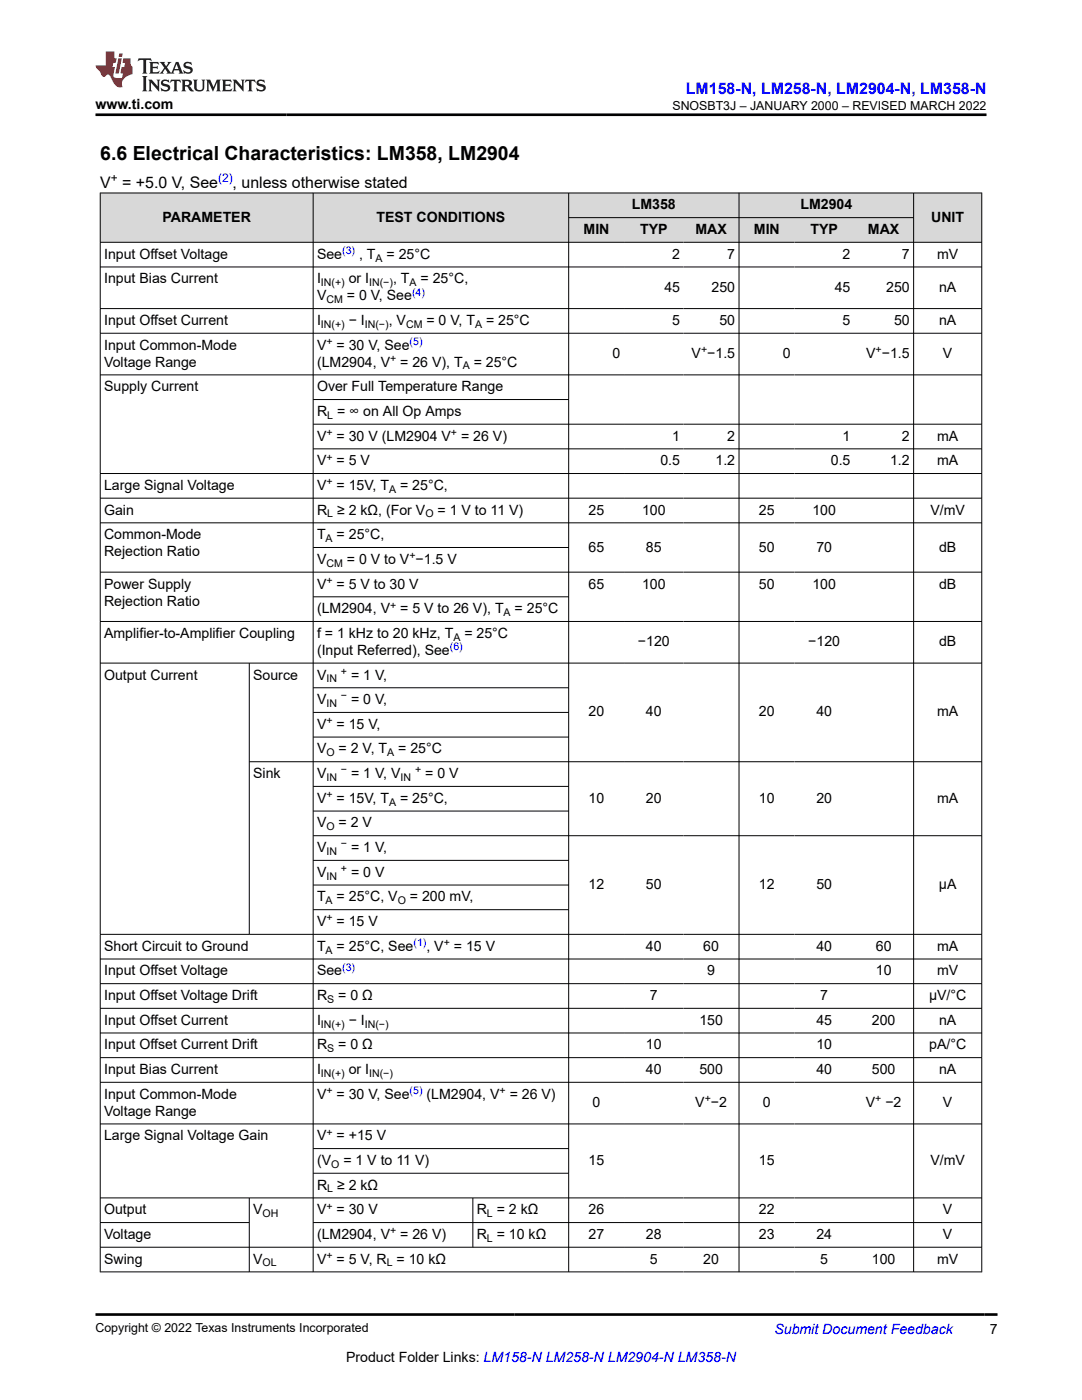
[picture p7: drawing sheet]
<svg xmlns="http://www.w3.org/2000/svg" width="216mm" height="279mm" viewBox="0 0 216 279" stroke-linecap="round" stroke-linejoin="round" font-family="sans-serif">
<defs><g id="words">
<text font-size="3.9" x="20" y="32">6.6 Electrical Characteristics: LM358, LM2904</text>
<text font-size="3.2" fill="#00f" x="136.9" y="18.7">LM158-N, LM258-N, LM2904-N, LM358-N</text>
<g font-size="3.2">
<text x="20" y="37.5">V</text>
<text x="24.4" y="37.5">= +5.0 V, See</text>
<text x="46.4" y="37.5">, unless otherwise stated</text>
</g>
<g font-size="2.8">
<text x="19.1" y="21.8">www.ti.com</text>
<text x="126.1" y="41.8">LM358</text>
<text x="159.7" y="41.8">LM2904</text>
<text x="32.4" y="44.2">PARAMETER</text>
<text x="75.1" y="44.2">TEST CONDITIONS</text>
<text x="116.4" y="46.7">MIN</text>
<text x="127.7" y="46.7">TYP</text>
<text x="138.8" y="46.7">MAX</text>
<text x="150.4" y="46.7">MIN</text>
<text x="161.7" y="46.7">TYP</text>
<text x="173.2" y="46.7">MAX</text>
<text x="185.8" y="44.2">UNIT</text>
<text x="20.8" y="51.6">Input Offset Voltage</text>
<text x="63.3" y="51.6">See</text>
<text x="71.6" y="51.6">, T</text>
<text x="77.1" y="51.6">= 25°C</text>
<text x="134.1" y="51.6">2</text>
<text x="145.1" y="51.6">7</text>
<text x="168.1" y="51.6">2</text>
<text x="180" y="51.6">7</text>
<text x="187" y="51.6">mV</text>
<text x="20.8" y="56.6">Input Bias Current</text>
<text x="63.3" y="59.9">V</text>
<text x="63.3" y="56.6">I</text>
<text x="69.2" y="59.9">= 0 V, See</text>
<text x="69.6" y="56.6">or I</text>
<text x="78.4" y="56.6">, T</text>
<text x="83.9" y="56.6">= 25°C,</text>
<text x="132.6" y="58.2">45</text>
<text x="142" y="58.2">250</text>
<text x="166.6" y="58.2">45</text>
<text x="176.8" y="58.2">250</text>
<text x="187.4" y="58.2">nA</text>
<text x="20.8" y="64.9">Input Offset Current</text>
<text x="63.3" y="64.9">I</text>
<text x="69.6" y="64.9">− I</text>
<text x="77.6" y="64.9">, V</text>
<text x="85.1" y="64.9">= 0 V, T</text>
<text x="97" y="64.9">= 25°C</text>
<text x="134.1" y="64.9">5</text>
<text x="143.6" y="64.9">50</text>
<text x="168.1" y="64.9">5</text>
<text x="178.4" y="64.9">50</text>
<text x="187.4" y="64.9">nA</text>
<text x="20.8" y="69.8">Input Common-Mode</text>
<text x="63.3" y="69.8">V</text>
<text x="67.2" y="69.8">= 30 V, See</text>
<text x="122.2" y="71.5">0</text>
<text x="138" y="71.5">V −1.5</text>
<text x="156.2" y="71.5">0</text>
<text x="172.8" y="71.5">V −1.5</text>
<text x="188.2" y="71.5">V</text>
<text x="20.8" y="73.2">Voltage Range</text>
<text x="63.3" y="73.2">(LM2904, V</text>
<text x="79.9" y="73.2">= 26 V), T</text>
<text x="94.5" y="73.2">= 25°C</text>
<text x="20.8" y="78.1">Supply Current</text>
<text x="63.3" y="78.1">Over Full Temperature Range</text>
<text x="63.3" y="83">R = ∞ on All Op Amps</text>
<text x="63.3" y="87.9">V</text>
<text x="67.2" y="87.9">= 30 V (LM2904 V</text>
<text x="92" y="87.9">= 26 V)</text>
<text x="134.1" y="87.9">1</text>
<text x="145.1" y="87.9">2</text>
<text x="168.1" y="87.9">1</text>
<text x="180" y="87.9">2</text>
<text x="187" y="87.9">mA</text>
<text x="63.3" y="92.9">V</text>
<text x="67.2" y="92.9">= 5 V</text>
<text x="131.8" y="92.9">0.5</text>
<text x="142.8" y="92.9">1.2</text>
<text x="165.8" y="92.9">0.5</text>
<text x="177.6" y="92.9">1.2</text>
<text x="187" y="92.9">mA</text>
<text x="20.8" y="97.8">Large Signal Voltage</text>
<text x="63.3" y="97.8">V</text>
<text x="67.2" y="97.8">= 15V, T</text>
<text x="79.8" y="97.8">= 25°C,</text>
<text x="20.8" y="102.7">Gain</text>
<text x="20.8" y="107.6">Common-Mode</text>
<text x="63.3" y="102.7">R ≥ 2 kΩ, (For V</text>
<text x="63.3" y="107.6">T</text>
<text x="67.2" y="107.6">= 25°C,</text>
<text x="87.3" y="102.7">= 1 V to 11 V)</text>
<text x="117.5" y="102.7">25</text>
<text x="128.1" y="102.7">100</text>
<text x="151.4" y="102.7">25</text>
<text x="162.1" y="102.7">100</text>
<text x="185.7" y="102.7">V/mV</text>
<text x="20.8" y="111">Rejection Ratio</text>
<text x="63.3" y="112.5">V</text>
<text x="69.2" y="112.5">= 0 V to V −1.5 V</text>
<text x="117.5" y="110.1">65</text>
<text x="128.9" y="110.1">85</text>
<text x="151.4" y="110.1">50</text>
<text x="162.9" y="110.1">70</text>
<text x="187.4" y="110.1">dB</text>
<text x="20.8" y="117.5">Power Supply</text>
<text x="63.3" y="117.5">V</text>
<text x="67.2" y="117.5">= 5 V to 30 V</text>
<text x="117.5" y="117.5">65</text>
<text x="128.1" y="117.5">100</text>
<text x="151.4" y="117.5">50</text>
<text x="162.1" y="117.5">100</text>
<text x="187.4" y="117.5">dB</text>
<text x="20.8" y="120.8">Rejection Ratio</text>
<text x="63.3" y="122.4">(LM2904, V</text>
<text x="79.9" y="122.4">= 5 V to 26 V), T</text>
<text x="102.7" y="122.4">= 25°C</text>
<text x="20.8" y="127.3">Amplifier-to-Amplifier Coupling</text>
<text x="63.3" y="130.7">(Input Referred), See</text>
<text x="63.3" y="127.3">f = 1 kHz to 20 kHz, T</text>
<text x="92.7" y="127.3">= 25°C</text>
<text x="127.3" y="129">−120</text>
<text x="161.3" y="129">−120</text>
<text x="187.4" y="129">dB</text>
<text x="20.8" y="135.6">Output Current</text>
<text x="50.5" y="135.6">Source</text>
<text x="63.3" y="135.6">V</text>
<text x="70.1" y="135.6">= 1 V,</text>
<text x="63.3" y="140.5">V</text>
<text x="70.1" y="140.5">= 0 V,</text>
<text x="117.5" y="143">20</text>
<text x="128.9" y="143">40</text>
<text x="151.4" y="143">20</text>
<text x="162.9" y="143">40</text>
<text x="187" y="143">mA</text>
<text x="63.3" y="145.5">V</text>
<text x="67.2" y="145.5">= 15 V,</text>
<text x="50.5" y="155.3">Sink</text>
<text x="63.3" y="150.4">V</text>
<text x="63.3" y="155.3">V</text>
<text x="67.6" y="150.4">= 2 V, T</text>
<text x="70.1" y="155.3">= 1 V, V</text>
<text x="79.5" y="150.4">= 25°C</text>
<text x="84.8" y="155.3">= 0 V</text>
<text x="63.3" y="160.2">V</text>
<text x="67.2" y="160.2">= 15V, T</text>
<text x="79.8" y="160.2">= 25°C,</text>
<text x="117.5" y="160.2">10</text>
<text x="128.9" y="160.2">20</text>
<text x="151.4" y="160.2">10</text>
<text x="162.9" y="160.2">20</text>
<text x="187" y="160.2">mA</text>
<text x="63.3" y="165.1">V</text>
<text x="67.6" y="165.1">= 2 V</text>
<text x="63.3" y="170.1">V</text>
<text x="70.1" y="170.1">= 1 V,</text>
<text x="63.3" y="175">V</text>
<text x="63.3" y="179.9">T</text>
<text x="67.2" y="179.9">= 25°C, V</text>
<text x="70.1" y="175">= 0 V</text>
<text x="81.8" y="179.9">= 200 mV,</text>
<text x="117.5" y="177.4">12</text>
<text x="128.9" y="177.4">50</text>
<text x="151.4" y="177.4">12</text>
<text x="162.9" y="177.4">50</text>
<text x="187.3" y="177.4">μA</text>
<text x="63.3" y="184.8">V</text>
<text x="67.2" y="184.8">= 15 V</text>
<text x="20.8" y="189.7">Short Circuit to Ground</text>
<text x="63.3" y="189.7">T</text>
<text x="67.2" y="189.7">= 25°C, See</text>
<text x="85.1" y="189.7">, V</text>
<text x="90.6" y="189.7">= 15 V</text>
<text x="128.9" y="189.7">40</text>
<text x="140.3" y="189.7">60</text>
<text x="162.9" y="189.7">40</text>
<text x="174.8" y="189.7">60</text>
<text x="187" y="189.7">mA</text>
<text x="20.8" y="194.7">Input Offset Voltage</text>
<text x="63.3" y="194.7">See</text>
<text x="141.1" y="194.7">9</text>
<text x="174.8" y="194.7">10</text>
<text x="187" y="194.7">mV</text>
<text x="20.8" y="199.6">Input Offset Voltage Drift</text>
<text x="63.3" y="199.6">R</text>
<text x="67.5" y="199.6">= 0 Ω</text>
<text x="129.7" y="199.6">7</text>
<text x="163.7" y="199.6">7</text>
<text x="185.4" y="199.6">μV/°C</text>
<text x="20.8" y="204.5">Input Offset Current</text>
<text x="20.8" y="209.4">Input Offset Current Drift</text>
<text x="63.3" y="204.5">I</text>
<text x="63.3" y="209.4">R</text>
<text x="67.5" y="209.4">= 0 Ω</text>
<text x="69.6" y="204.5">− I</text>
<text x="128.9" y="209.4">10</text>
<text x="139.6" y="204.5">150</text>
<text x="162.9" y="204.5">45</text>
<text x="162.9" y="209.4">10</text>
<text x="174" y="204.5">200</text>
<text x="185.4" y="209.4">pA/°C</text>
<text x="187.4" y="204.5">nA</text>
<text x="20.8" y="214.3">Input Bias Current</text>
<text x="63.3" y="214.3">I</text>
<text x="69.6" y="214.3">or I</text>
<text x="128.9" y="214.3">40</text>
<text x="139.6" y="214.3">500</text>
<text x="162.9" y="214.3">40</text>
<text x="174" y="214.3">500</text>
<text x="187.4" y="214.3">nA</text>
<text x="20.8" y="219.3">Input Common-Mode</text>
<text x="63.3" y="219.3">V</text>
<text x="67.2" y="219.3">= 30 V, See</text>
<text x="85.1" y="219.3">(LM2904, V</text>
<text x="101.7" y="219.3">= 26 V)</text>
<text x="118.2" y="221">0</text>
<text x="138.7" y="221">V −2</text>
<text x="152.2" y="221">0</text>
<text x="172.8" y="221">V</text>
<text x="176.7" y="221">−2</text>
<text x="188.2" y="221">V</text>
<text x="20.8" y="222.7">Voltage Range</text>
<text x="20.8" y="227.6">Large Signal Voltage Gain</text>
<text x="63.3" y="227.6">V</text>
<text x="67.2" y="227.6">= +15 V</text>
<text x="63.3" y="232.5">(V</text>
<text x="68.5" y="232.5">= 1 V to 11 V)</text>
<text x="117.5" y="232.5">15</text>
<text x="151.4" y="232.5">15</text>
<text x="185.7" y="232.5">V/mV</text>
<text x="63.3" y="237.4">R ≥ 2 kΩ</text>
<text x="20.8" y="242.3">Output</text>
<text x="50.5" y="242.3">V</text>
<text x="63.3" y="242.3">V</text>
<text x="67.2" y="242.3">= 30 V</text>
<text x="95.1" y="242.3">R = 2 kΩ</text>
<text x="117.5" y="242.3">26</text>
<text x="151.4" y="242.3">22</text>
<text x="188.2" y="242.3">V</text>
<text x="20.8" y="247.3">Voltage</text>
<text x="63.3" y="247.3">(LM2904, V</text>
<text x="79.9" y="247.3">= 26 V)</text>
<text x="95.1" y="247.3">R = 10 kΩ</text>
<text x="117.5" y="247.3">27</text>
<text x="128.9" y="247.3">28</text>
<text x="151.4" y="247.3">23</text>
<text x="162.9" y="247.3">24</text>
<text x="188.2" y="247.3">V</text>
<text x="20.8" y="252.2">Swing</text>
<text x="50.5" y="252.2">V</text>
<text x="63.3" y="252.2">V</text>
<text x="67.2" y="252.2">= 5 V, R = 10 kΩ</text>
<text x="129.7" y="252.2">5</text>
<text x="140.3" y="252.2">20</text>
<text x="163.7" y="252.2">5</text>
<text x="174" y="252.2">100</text>
<text x="187" y="252.2">mV</text>
<text x="197.5" y="266.1">7</text>
<text x="69" y="271.7">Product Folder Links: LM158-N LM258-N LM2904-N LM358-N</text>
</g>
<text font-size="2.8" fill="#00f" x="154.5" y="266.2">Submit Document Feedback</text>
<g font-size="2.5">
<text x="134.2" y="21.9">SNOSBT3J – JANUARY 2000 – REVISED MARCH 2022</text>
<text x="19.1" y="265.9">Copyright © 2022 Texas Instruments Incorporated</text>
</g>
<text font-size="2.4" x="22.1" y="36.4">+</text>
<text font-size="2.4" fill="#00f" x="43.5" y="36.4">(2)</text>
<g font-size="2.1" fill="#00f">
<text x="68.3" y="50.7">(3)</text>
<text x="82.2" y="59">(4)</text>
<text x="81.7" y="68.8">(5)</text>
<text x="89.8" y="129.7">(6)</text>
<text x="82.5" y="188.8">(1)</text>
<text x="68.3" y="193.7">(3)</text>
<text x="81.7" y="218.3">(5)</text>
</g>
<g font-size="2.1">
<text x="74.9" y="52.2">A</text>
<text x="64" y="57.1">IN(+)</text>
<text x="73.7" y="57.1">IN(−)</text>
<text x="81.7" y="57.1">A</text>
<text x="64" y="65.4">IN(+)</text>
<text x="65.1" y="60.5">CM</text>
<text x="72.8" y="65.4">IN(−)</text>
<text x="81" y="65.4">CM</text>
<text x="94.8" y="65.4">A</text>
<text x="65.1" y="68.8">+</text>
<text x="139.9" y="70.5">+</text>
<text x="174.7" y="70.5">+</text>
<text x="77.8" y="72.2">+</text>
<text x="92.3" y="73.7">A</text>
<text x="65.3" y="83.6">L</text>
<text x="65.1" y="87">+</text>
<text x="90" y="87">+</text>
<text x="65.1" y="91.9">+</text>
<text x="65.1" y="96.8">+</text>
<text x="77.6" y="98.3">A</text>
<text x="65.3" y="103.3">L</text>
<text x="84.9" y="103.3">O</text>
<text x="65" y="108.2">A</text>
<text x="65.1" y="113.1">CM</text>
<text x="81.7" y="111.6">+</text>
<text x="65.1" y="116.5">+</text>
<text x="77.8" y="121.4">+</text>
<text x="100.5" y="122.9">A</text>
<text x="90.5" y="127.9">A</text>
<text x="65.1" y="136.2">IN</text>
<text x="68" y="134.7">+</text>
<text x="65.1" y="141.1">IN</text>
<text x="68" y="139.6">−</text>
<text x="65.1" y="144.5">+</text>
<text x="65.1" y="150.9">O</text>
<text x="65.1" y="155.9">IN</text>
<text x="68" y="154.4">−</text>
<text x="77.3" y="150.9">A</text>
<text x="79.9" y="155.9">IN</text>
<text x="82.8" y="154.4">+</text>
<text x="65.1" y="159.3">+</text>
<text x="77.6" y="160.8">A</text>
<text x="65.1" y="165.7">O</text>
<text x="65.1" y="170.6">IN</text>
<text x="68" y="169.1">−</text>
<text x="65.1" y="175.5">IN</text>
<text x="68" y="174">+</text>
<text x="65" y="180.5">A</text>
<text x="65.1" y="183.9">+</text>
<text x="79.4" y="180.5">O</text>
<text x="65" y="190.3">A</text>
<text x="88.5" y="188.8">+</text>
<text x="65.3" y="200.2">S</text>
<text x="64" y="205.1">IN(+)</text>
<text x="65.3" y="210">S</text>
<text x="72.8" y="205.1">IN(−)</text>
<text x="64" y="214.9">IN(+)</text>
<text x="73.7" y="214.9">IN(−)</text>
<text x="65.1" y="218.3">+</text>
<text x="99.7" y="218.3">+</text>
<text x="140.6" y="220">+</text>
<text x="174.6" y="220">+</text>
<text x="65.1" y="226.6">+</text>
<text x="66.1" y="233.1">O</text>
<text x="65.3" y="238">L</text>
<text x="52.4" y="242.9">OH</text>
<text x="65.1" y="241.4">+</text>
<text x="97.2" y="242.9">L</text>
<text x="65.1" y="251.2">+</text>
<text x="77.8" y="246.3">+</text>
<text x="97.2" y="247.8">L</text>
<text x="52.4" y="252.7">OL</text>
<text x="77.2" y="252.7">L</text>
</g>
</g></defs>
<g fill="#d8d8d8">
<path d="M20 38.5h175.9v4.9h-175.9z" fill-rule="evenodd"/>
<path d="M20.1 38.6h42.3v9.7h-42.3z" fill-rule="evenodd"/>
<path d="M62.5 38.6h50.9v9.7h-50.9z" fill-rule="evenodd"/>
<path d="M113.5 38.6h33.9v4.8h-33.9z" fill-rule="evenodd"/>
<path d="M147.5 38.6h34.7v4.8h-34.7z" fill-rule="evenodd"/>
<path d="M182.4 38.6h13.4v9.7h-13.4z" fill-rule="evenodd"/>
<path d="M113.5 43.5h11v4.8h-11z" fill-rule="evenodd"/>
<path d="M124.5 43.5h11.9v4.8h-11.9z" fill-rule="evenodd"/>
<path d="M136.4 43.5h11v4.8h-11z" fill-rule="evenodd"/>
<path d="M147.5 43.5h11v4.8h-11z" fill-rule="evenodd"/>
<path d="M158.5 43.5h11.9v4.8h-11.9z" fill-rule="evenodd"/>
<path d="M170.4 43.5h11.8v4.8h-11.8z" fill-rule="evenodd"/>
</g>
<g fill="none" stroke="#000" stroke-width=".2">
<path d="M19.9 38.5h176.1M20 38.5v215.4M62.5 38.5v215.4M113.5 38.5v215.4M147.5 38.5v215.4M182.3 38.5v215.4M195.9 38.5v215.4M19.9 48.4h176.1M19.9 53.3h176.1M113.5 43.4h68.9M19.9 61.6h176.1M19.9 66.5h176.1"/>
<path d="M19.9 74.8h176.1M62.5 79.7h51M19.9 99.4h176.1M62.5 89.6h133.5M196 94.5h-176.1M196 84.7h-133.5M19.9 104.3h176.1M19.9 114.2h176.1M62.5 109.3h51M62.5 119.1h51M19.9 124h176.1M19.9 132.3h176.1"/>
<path d="M49.7 132.3v54.2M62.5 137.3h51M49.7 152h146.3M62.5 142.2h51M62.5 147.1h51M62.5 156.9h51M62.5 161.9h51M62.5 171.7h51M62.5 176.6h51M196 166.8h-133.5M19.9 191.4h176.1M19.9 196.3h176.1"/>
<path d="M62.5 181.5h51M196 186.5h-176.1M19.9 201.2h176.1M19.9 206.2h176.1M19.9 211.1h176.1M19.9 216h176.1M19.9 224.3h176.1M19.9 239.1h176.1M49.7 239.1v14.8M62.5 229.2h51M62.5 234.1h51M94.4 239.1v9.9"/>
<path d="M19.9 244h29.9M19.9 248.9h176.1M19.9 253.8h176.1M62.5 244h133.5"/>
</g>
<path d="M27.7 11.6l-.2 .6 .5-.2h.6v.1v2.2l-.2 .4h1l-.2-.4v-2.2v-.1h.5l.5 .2-.1-.6zM29.8 12.4l.2 .3v1.6l-.2 .4h1.9l.1-.6a1.08 1.08 0 0 1-1.3 .2v-.7h.6l.4 .2v-.7l-.4 .2h-.6v-.5l.2-.2a1 1 0 0 1 1 .3l-.1-.5zM31.8 12.4l1 1.1-1 1.2h.9l-.2-.2 .4-.8 .5 .8-.2 .2h1.6l-.2-.2 .1-.5h1l.1 .5-.1 .2h.9l-.2-.4-.8-1.9h-.5l-1 2.1-.8-1.1 .9-1h-.8l.2 .2-.5 .6-.3-.6 .1-.2zM35.2 12.8l.4 1h-.8zM36.8 12.5a.65 .65 0 0 0-.2 .7 .65 .65 0 0 0 .6 .5l.7 .1 .1 .3a.79 .79 0 0 1-.7 .4 .79 .79 0 0 1-.7-.5l.1 .7 .2-.1a.93 .93 0 0 0 1.1 0 .93 .93 0 0 0 .4-.9 1.46 1.46 0 0 0-1.2-.6l-.1-.3a1.09 1.09 0 0 1 1.2 .2l-.2-.6-.1 .1-.6-.2zM28.4 15.2l.2 .4v2.2l-.2 .4h1l-.2-.4v-2.2l.2-.4zM29.6 15.9l.2 .4v1.5l-.2 .4h.8l-.3-.4v-1.3l1.7 1.8v-2l.2-.4h-.8l.2 .2 .1 1.1-1.2-1.3zM32.3 16a.65 .65 0 0 0-.2 .8 .65 .65 0 0 0 .7 .4l.6 .2 .1 .2a.79 .79 0 0 1-.7 .4 .79 .79 0 0 1-.7-.5l.1 .7 .2-.1a.93 .93 0 0 0 1.1 .1 .93 .93 0 0 0 .4-1 1.46 1.46 0 0 0-1.2-.5l-.1-.4a1.09 1.09 0 0 1 1.2 .2l-.2-.6-.1 .1-.6-.1zM34.1 15.9l-.1 .6a.63 .63 0 0 1 .7-.3l.1 1.6-.3 .4h1l-.2-.4v-1.6a.66 .66 0 0 1 .8 .3l-.1-.6zM36.2 15.9l.2 .4v1.5l-.2 .4h.9l-.2-.2v-.7h.5l.1 .2a.79 .79 0 0 0 1.2 .6l-1-.9a.61 .61 0 0 0 .6-.6 .61 .61 0 0 0-.5-.7zM36.9 16.2h.2a.47 .47 0 0 1 .5 .1 .47 .47 0 0 1 .1 .5l-.2 .1-.6 .1zM38.5 15.9l.2 .2a2.27 2.27 0 0 0 .4 2 1.04 1.04 0 0 0 1.7-.7v-1.3l.2-.2h-.8l.2 .4v1.1a.6 .6 0 0 1-.6 .6 .6 .6 0 0 1-.6-.6v-1.1l.3-.4zM41.1 15.9l.2 .4v1.5l-.2 .4h.7l-.2-.4v-1.4l.9 1.9 .8-1.9v1.4l-.2 .4h1l-.3-.4v-1.5l.3-.4h-.8l-.7 1.5-.7-1.5zM44.3 15.9l.2 .4v1.5l-.2 .4h1.9l.1-.6a1.09 1.09 0 0 1-1.3 .2v-.7h.6l.4 .2v-.6l-.4 .2h-.6v-.6l.2-.1a1.01 1.01 0 0 1 1 .3l-.1-.6zM46.4 15.9l.3 .4v1.5l-.3 .4h.8l-.2-.4v-1.3l1.6 1.8v-2l.2-.4h-.7l.2 .2v1.1l-1.2-1.3zM49 15.9l-.1 .6a.63 .63 0 0 1 .8-.3v1.6l-.3 .4h1l-.2-.4v-1.6a.66 .66 0 0 1 .8 .3l-.1-.6zM51.4 16a.65 .65 0 0 0-.2 .8 .65 .65 0 0 0 .6 .4l.6 .2 .2 .2a.79 .79 0 0 1-.8 .4 .79 .79 0 0 1-.6-.5l.1 .7 .2-.1a.93 .93 0 0 0 1 .1 .93 .93 0 0 0 .5-1 1.46 1.46 0 0 0-1.3-.5l-.1-.4a1.09 1.09 0 0 1 1.3 .2l-.2-.6-.2 .1-.5-.1z" fill="#231f20"/>
<path d="M21.1 10.3v2.7h-2.1l.1 .4 .9 1a.95 .95 0 0 0 .9 .9 .59 .59 0 0 1 .6-.4 .59 .59 0 0 1 .5 .3l.4 .8a1.59 1.59 0 0 0 2.1 1.4 1.61 1.61 0 0 1 1-2.3l1-.3-.1-1.5a1.59 1.59 0 0 1-.4-1.7h-1.4l-.2 .9h.5l-.1 .9h-.5l-.2 .9v.3l.4 .1-.2 .9h-.6a.73 .73 0 0 1-1.1-.7l.3-1.5h-.5l.2-.9h.5l.2-.9h-.5v-1.3zM23.6 11.6l-.6 3.1h.7l.6-3.1zM23.8 10.7l-.1 .6h.7l.1-.6z" fill="#ed1c24"/>
<path d="M19.1 22.9h177.8M19.1 262.3h179.9" fill="none" stroke="#000" stroke-width=".53"/>
<use href="#words"/>
</svg>
